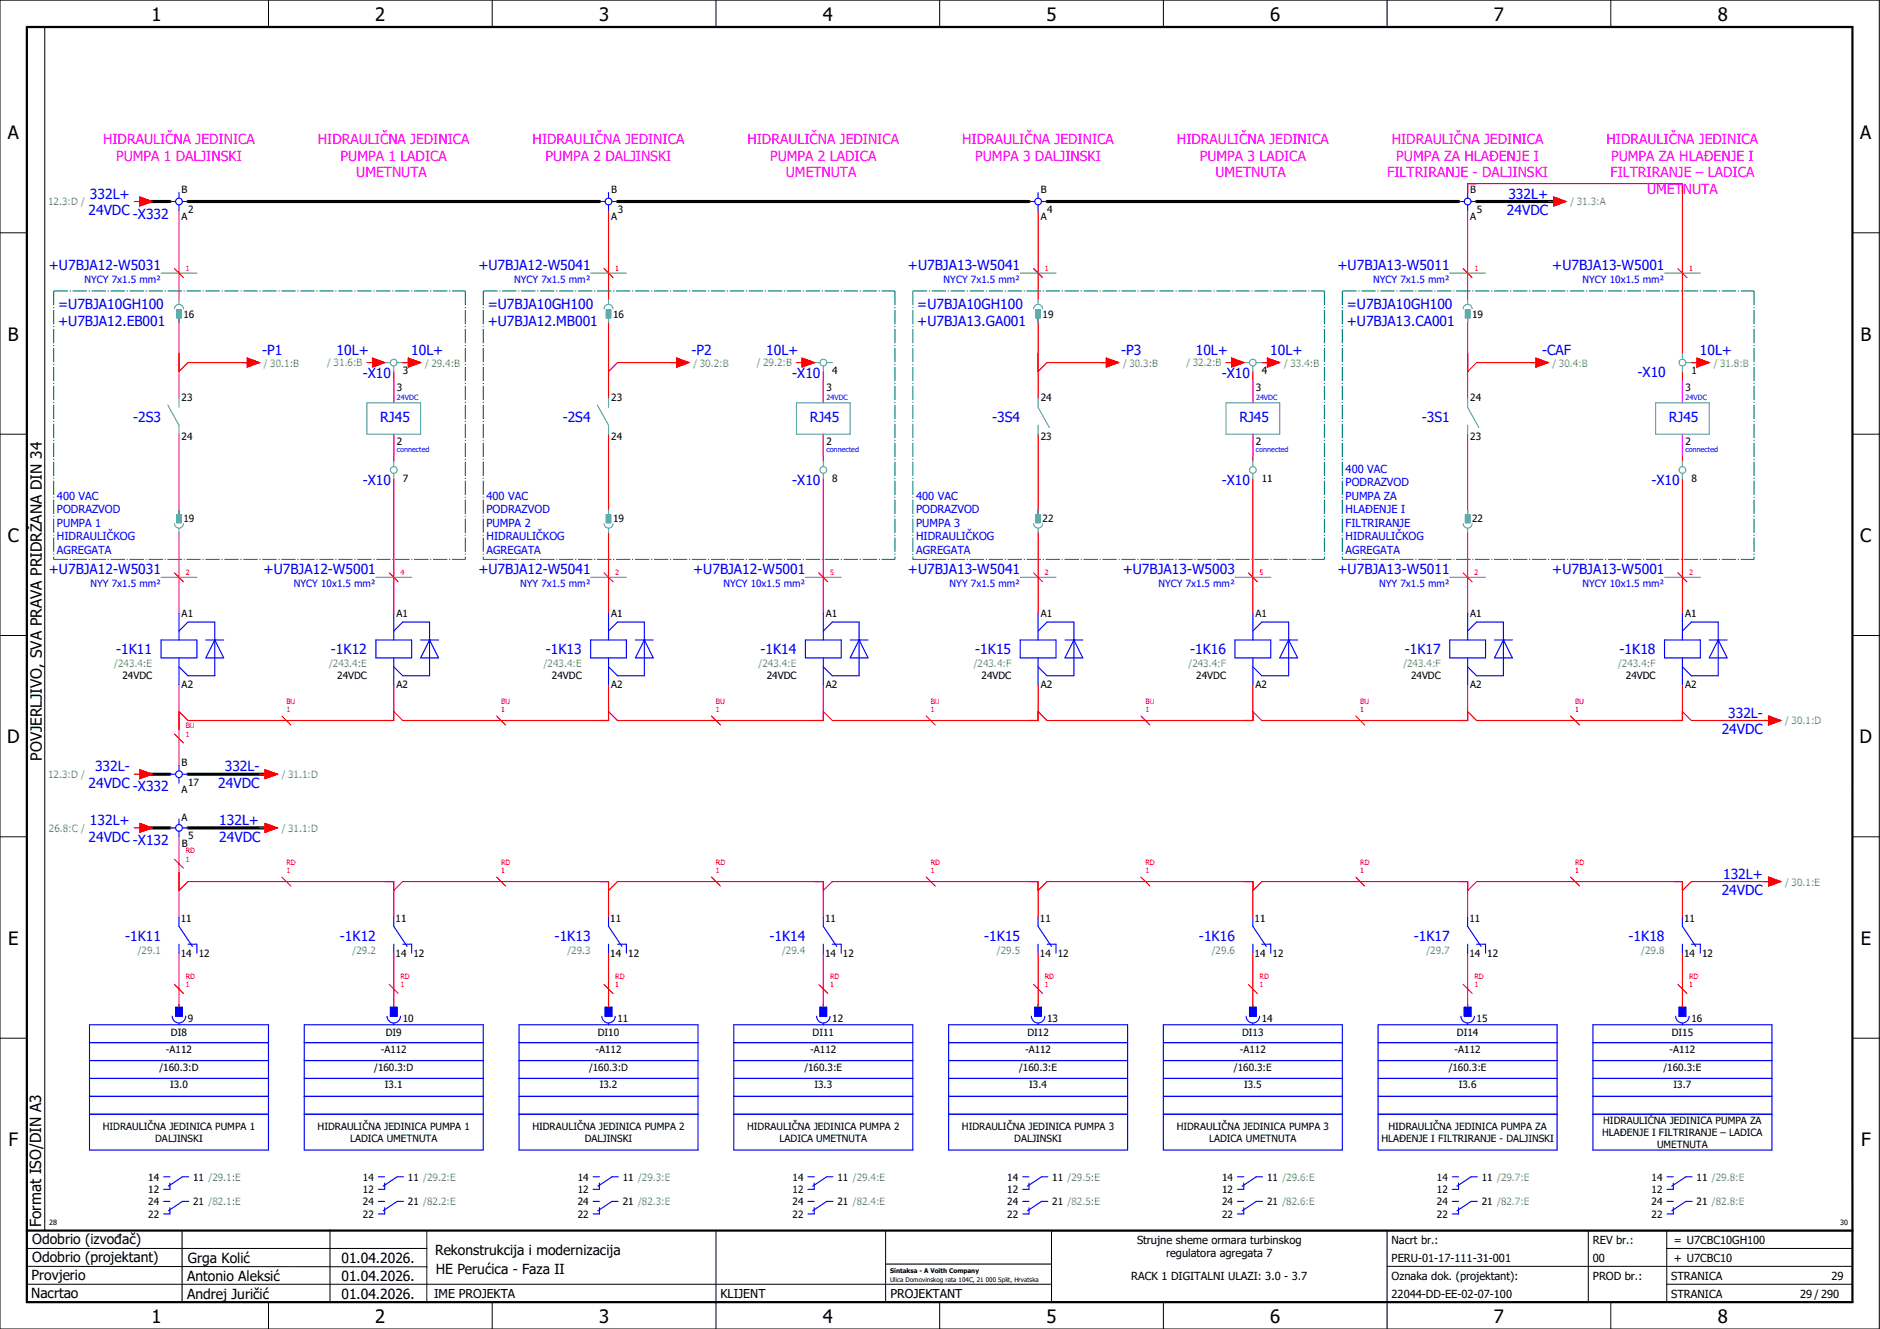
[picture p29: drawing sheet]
<svg xmlns="http://www.w3.org/2000/svg" width="420mm" height="297mm" viewBox="0 0 420 297" stroke-linecap="round" stroke-linejoin="round" font-family="sans-serif">
<defs><g id="words">
<g font-size="4.1">
<text x="33.9" y="4.7">1</text>
<text x="83.9" y="4.7">2</text>
<text x="133.9" y="4.7">3</text>
<text x="183.9" y="4.7">4</text>
<text x="233.9" y="4.7">5</text>
<text x="283.9" y="4.7">6</text>
<text x="333.9" y="4.7">7</text>
<text x="383.9" y="4.7">8</text>
<text x="1.8" y="31.2">A</text>
<text x="415.8" y="31.2">A</text>
<text x="1.8" y="76.2">B</text>
<text x="415.8" y="76.2">B</text>
<text x="1.8" y="121.2">C</text>
<text x="415.8" y="121.2">C</text>
<text x="1.6" y="166.2">D</text>
<text x="415.6" y="166.2">D</text>
<text x="1.8" y="211.2">E</text>
<text x="415.8" y="211.2">E</text>
<text x="1.9" y="256.2">F</text>
<text x="415.9" y="256.2">F</text>
<text x="33.9" y="295.7">1</text>
<text x="83.9" y="295.7">2</text>
<text x="133.9" y="295.7">3</text>
<text x="183.9" y="295.7">4</text>
<text x="233.9" y="295.7">5</text>
<text x="283.9" y="295.7">6</text>
<text x="333.9" y="295.7">7</text>
<text x="383.9" y="295.7">8</text>
</g>
<g font-size="3.4">
<text x="9.4" y="170" transform="rotate(-90 9.4 170)">POVJERLJIVO, SVA PRAVA PRIDRŽANA DIN 34</text>
<text x="9.2" y="274.3" transform="rotate(-90 9.2 274.3)">Format ISO/DIN A3</text>
</g>
<g font-size="3.1" fill="#f0f">
<text x="23" y="32.1">HIDRAULIČNA JEDINICA</text>
<text x="25.9" y="35.9">PUMPA 1 DALJINSKI</text>
<text x="71" y="32.1">HIDRAULIČNA JEDINICA</text>
<text x="76.1" y="35.9">PUMPA 1 LADICA</text>
<text x="119" y="32.1">HIDRAULIČNA JEDINICA</text>
<text x="121.9" y="35.9">PUMPA 2 DALJINSKI</text>
<text x="167" y="32.1">HIDRAULIČNA JEDINICA</text>
<text x="172.1" y="35.9">PUMPA 2 LADICA</text>
<text x="215" y="32.1">HIDRAULIČNA JEDINICA</text>
<text x="217.9" y="35.9">PUMPA 3 DALJINSKI</text>
<text x="263" y="32.1">HIDRAULIČNA JEDINICA</text>
<text x="268.1" y="35.9">PUMPA 3 LADICA</text>
<text x="311" y="32.1">HIDRAULIČNA JEDINICA</text>
<text x="312" y="35.9">PUMPA ZA HLAĐENJE I</text>
<text x="359" y="32.1">HIDRAULIČNA JEDINICA</text>
<text x="360" y="35.9">PUMPA ZA HLAĐENJE I</text>
<text x="79.6" y="39.6">UMETNUTA</text>
<text x="175.6" y="39.6">UMETNUTA</text>
<text x="271.6" y="39.6">UMETNUTA</text>
<text x="310" y="39.6">FILTRIRANJE - DALJINSKI</text>
<text x="359.9" y="39.6">FILTRIRANJE – LADICA</text>
<text x="368.1" y="43.4">UMETNUTA</text>
</g>
<g font-size="3.1" fill="#00f">
<text x="20.1" y="44.4">332L+</text>
<text x="337.1" y="44.4">332L+</text>
<text x="19.8" y="48.1">24VDC -X332</text>
<text x="336.8" y="48.1">24VDC</text>
<text x="10.9" y="60.4">+U7BJA12-W5031</text>
<text x="106.9" y="60.4">+U7BJA12-W5041</text>
<text x="202.9" y="60.4">+U7BJA13-W5041</text>
<text x="298.9" y="60.4">+U7BJA13-W5011</text>
<text x="346.9" y="60.4">+U7BJA13-W5001</text>
<text x="13" y="69.1">=U7BJA10GH100</text>
<text x="109" y="69.1">=U7BJA10GH100</text>
<text x="205" y="69.1">=U7BJA10GH100</text>
<text x="301" y="69.1">=U7BJA10GH100</text>
<text x="13" y="72.9">+U7BJA12.EB001</text>
<text x="109" y="72.9">+U7BJA12.MB001</text>
<text x="205" y="72.9">+U7BJA13.GA001</text>
<text x="301" y="72.9">+U7BJA13.CA001</text>
<text x="58.6" y="79.3">-P1</text>
<text x="75.2" y="79.3">10L+</text>
<text x="91.9" y="79.3">10L+</text>
<text x="154.6" y="79.3">-P2</text>
<text x="171.2" y="79.3">10L+</text>
<text x="250.6" y="79.3">-P3</text>
<text x="267.2" y="79.3">10L+</text>
<text x="283.9" y="79.3">10L+</text>
<text x="344.6" y="79.3">-CAF</text>
<text x="379.9" y="79.3">10L+</text>
<text x="81.1" y="84.5">-X10</text>
<text x="177.1" y="84.5">-X10</text>
<text x="273.1" y="84.5">-X10</text>
<text x="366" y="84.3">-X10</text>
<text x="29.8" y="94.3">-2S3</text>
<text x="85" y="94.4">RJ45</text>
<text x="125.8" y="94.3">-2S4</text>
<text x="181" y="94.4">RJ45</text>
<text x="221.8" y="94.3">-3S4</text>
<text x="277" y="94.4">RJ45</text>
<text x="317.8" y="94.3">-3S1</text>
<text x="373" y="94.4">RJ45</text>
<text x="81.1" y="108.5">-X10</text>
<text x="177.1" y="108.5">-X10</text>
<text x="273.1" y="108.5">-X10</text>
<text x="369.1" y="108.5">-X10</text>
<text x="10.9" y="128.4">+U7BJA12-W5031</text>
<text x="58.9" y="128.4">+U7BJA12-W5001</text>
<text x="106.9" y="128.4">+U7BJA12-W5041</text>
<text x="154.9" y="128.4">+U7BJA12-W5001</text>
<text x="202.9" y="128.4">+U7BJA13-W5041</text>
<text x="250.9" y="128.4">+U7BJA13-W5003</text>
<text x="298.9" y="128.4">+U7BJA13-W5011</text>
<text x="346.9" y="128.4">+U7BJA13-W5001</text>
<text x="26" y="146.3">-1K11</text>
<text x="74" y="146.3">-1K12</text>
<text x="122" y="146.3">-1K13</text>
<text x="170" y="146.3">-1K14</text>
<text x="218" y="146.3">-1K15</text>
<text x="266" y="146.3">-1K16</text>
<text x="314" y="146.3">-1K17</text>
<text x="362" y="146.3">-1K18</text>
<text x="386.2" y="160.4">332L-</text>
<text x="384.8" y="164.1">24VDC</text>
<text x="21.2" y="172.4">332L-</text>
<text x="50.2" y="172.4">332L-</text>
<text x="19.8" y="176.1">24VDC -X332</text>
<text x="48.8" y="176.1">24VDC</text>
<text x="20.1" y="184.4">132L+</text>
<text x="49" y="184.4">132L+</text>
<text x="19.8" y="188.1">24VDC -X132</text>
<text x="49" y="188.1">24VDC</text>
<text x="385.1" y="196.4">132L+</text>
<text x="384.8" y="200.1">24VDC</text>
<text x="28" y="210.3">-1K11</text>
<text x="76" y="210.3">-1K12</text>
<text x="124" y="210.3">-1K13</text>
<text x="172" y="210.3">-1K14</text>
<text x="220" y="210.3">-1K15</text>
<text x="268" y="210.3">-1K16</text>
<text x="316" y="210.3">-1K17</text>
<text x="364" y="210.3">-1K18</text>
</g>
<g font-size="3.1">
<text x="7.2" y="278.1">Odobrio (izvođač)</text>
<text x="97.2" y="280.5">Rekonstrukcija i modernizacija</text>
<text x="7.1" y="286.1">Provjerio</text>
<text x="7.2" y="282.1">Odobrio (projektant)</text>
<text x="41.8" y="286.2">Antonio Aleksić</text>
<text x="42" y="282.3">Grga Kolić</text>
<text x="76.3" y="282.3">01.04.2026.</text>
<text x="76.3" y="286.3">01.04.2026.</text>
<text x="97.4" y="284.8">HE Perućica - Faza II</text>
<text x="6.9" y="290">Nacrtao</text>
<text x="41.8" y="290.3">Andrej Juričić</text>
<text x="76.3" y="290.3">01.04.2026.</text>
</g>
<g font-size="2.7">
<text x="97" y="290.1">IME PROJEKTA</text>
<text x="161" y="290.1">KLIJENT</text>
<text x="199" y="290.1">PROJEKTANT</text>
</g>
<g font-size="2.5" fill="#00f">
<text x="300.7" y="105.7">400 VAC</text>
<text x="12.7" y="111.7">400 VAC</text>
<text x="108.7" y="111.7">400 VAC</text>
<text x="204.7" y="111.7">400 VAC</text>
<text x="300.7" y="108.7">PODRAZVOD</text>
<text x="300.7" y="111.7">PUMPA ZA</text>
<text x="12.7" y="114.7">PODRAZVOD</text>
<text x="12.7" y="117.7">PUMPA 1</text>
<text x="108.7" y="114.7">PODRAZVOD</text>
<text x="108.7" y="117.7">PUMPA 2</text>
<text x="204.7" y="114.7">PODRAZVOD</text>
<text x="204.7" y="117.7">PUMPA 3</text>
<text x="300.7" y="114.7">HLAĐENJE I</text>
<text x="300.7" y="117.7">FILTRIRANJE</text>
<text x="12.7" y="120.7">HIDRAULIČKOG</text>
<text x="12.7" y="123.7">AGREGATA</text>
<text x="108.7" y="120.7">HIDRAULIČKOG</text>
<text x="108.7" y="123.7">AGREGATA</text>
<text x="204.7" y="120.7">HIDRAULIČKOG</text>
<text x="204.7" y="123.7">AGREGATA</text>
<text x="300.7" y="120.7">HIDRAULIČKOG</text>
<text x="300.7" y="123.7">AGREGATA</text>
</g>
<g font-size="2.5">
<text x="254.1" y="278">Strujne sheme ormara turbinskog</text>
<text x="260.6" y="281">regulatora agregata 7</text>
<text x="311" y="278">Nacrt br.:</text>
<text x="356" y="278">REV br.:</text>
<text x="374.1" y="278">= U7CBC10GH100</text>
<text x="252.8" y="286">RACK 1 DIGITALNI ULAZI: 3.0 - 3.7</text>
<text x="311" y="286">Oznaka dok. (projektant):</text>
<text x="311" y="282">PERU-01-17-111-31-001</text>
<text x="356" y="286">PROD br.:</text>
<text x="356" y="282">00</text>
<text x="373.5" y="286">STRANICA</text>
<text x="374.1" y="282.1">+ U7CBC10</text>
<text x="409.3" y="286">29</text>
<text x="311" y="290">22044-DD-EE-02-07-100</text>
<text x="373.5" y="290">STRANICA</text>
<text x="402.3" y="290">29 / 290</text>
</g>
<g font-size="2.2" fill="#7ca552">
<text x="10.8" y="45.9">12.3:D /</text>
<text x="351" y="45.9">/ 31.3:A</text>
<text x="59" y="81.9">/ 30.1:B</text>
<text x="73.2" y="81.9">/ 31.6:B</text>
<text x="95" y="81.9">/ 29.4:B</text>
<text x="155" y="81.9">/ 30.2:B</text>
<text x="169.2" y="81.9">/ 29.2:B</text>
<text x="251" y="81.9">/ 30.3:B</text>
<text x="265.2" y="81.9">/ 32.2:B</text>
<text x="287" y="81.9">/ 33.4:B</text>
<text x="347" y="81.9">/ 30.4:B</text>
<text x="383" y="81.9">/ 31.8:B</text>
<text x="25.5" y="149.2">/243.4:E</text>
<text x="73.5" y="149.2">/243.4:E</text>
<text x="121.5" y="149.2">/243.4:E</text>
<text x="169.5" y="149.2">/243.4:E</text>
<text x="217.6" y="149.2">/243.4:F</text>
<text x="265.6" y="149.2">/243.4:F</text>
<text x="313.6" y="149.2">/243.4:F</text>
<text x="361.6" y="149.2">/243.4:F</text>
<text x="399" y="161.9">/ 30.1:D</text>
<text x="10.8" y="173.9">12.3:D /</text>
<text x="63" y="173.9">/ 31.1:D</text>
<text x="10.9" y="185.9">26.8:C /</text>
<text x="63" y="185.9">/ 31.1:D</text>
<text x="399" y="197.9">/ 30.1:E</text>
<text x="30.8" y="213.2">/29.1</text>
<text x="78.8" y="213.2">/29.2</text>
<text x="126.8" y="213.2">/29.3</text>
<text x="174.8" y="213.2">/29.4</text>
<text x="222.8" y="213.2">/29.5</text>
<text x="270.8" y="213.2">/29.6</text>
<text x="318.8" y="213.2">/29.7</text>
<text x="366.8" y="213.2">/29.8</text>
</g>
<g font-size="2.2">
<text x="40.6" y="43.2">B</text>
<text x="42.1" y="47.6">2</text>
<text x="136.6" y="43.2">B</text>
<text x="138.1" y="47.6">3</text>
<text x="232.6" y="43.2">B</text>
<text x="234.1" y="47.6">4</text>
<text x="328.6" y="43.2">B</text>
<text x="330.1" y="47.6">5</text>
<text x="40.6" y="49.2">A</text>
<text x="136.6" y="49.2">A</text>
<text x="232.6" y="49.2">A</text>
<text x="328.6" y="49.2">A</text>
<text x="41" y="71.1">16</text>
<text x="137" y="71.1">16</text>
<text x="233" y="71.1">19</text>
<text x="329" y="71.1">19</text>
<text x="90" y="83.7">3</text>
<text x="186" y="83.7">4</text>
<text x="282" y="83.7">4</text>
<text x="378" y="83.7">1</text>
<text x="40.6" y="89.6">23</text>
<text x="88.7" y="87.5">3</text>
<text x="136.6" y="89.6">23</text>
<text x="184.7" y="87.5">3</text>
<text x="232.6" y="89.6">24</text>
<text x="280.7" y="87.5">3</text>
<text x="328.6" y="89.6">24</text>
<text x="376.7" y="87.5">3</text>
<text x="40.6" y="98.3">24</text>
<text x="88.7" y="99.4">2</text>
<text x="136.6" y="98.3">24</text>
<text x="184.7" y="99.4">2</text>
<text x="232.6" y="98.3">23</text>
<text x="280.7" y="99.4">2</text>
<text x="328.6" y="98.3">23</text>
<text x="376.7" y="99.4">2</text>
<text x="90" y="107.7">7</text>
<text x="186" y="107.7">8</text>
<text x="282" y="107.7">11</text>
<text x="378" y="107.7">8</text>
<text x="41" y="116.7">19</text>
<text x="137" y="116.7">19</text>
<text x="233" y="116.7">22</text>
<text x="329" y="116.7">22</text>
<text x="40.6" y="138">A1</text>
<text x="88.6" y="138">A1</text>
<text x="136.6" y="138">A1</text>
<text x="184.6" y="138">A1</text>
<text x="232.6" y="138">A1</text>
<text x="280.6" y="138">A1</text>
<text x="328.6" y="138">A1</text>
<text x="376.6" y="138">A1</text>
<text x="27.4" y="151.9">24VDC</text>
<text x="40.6" y="153.9">A2</text>
<text x="75.4" y="151.9">24VDC</text>
<text x="88.6" y="153.9">A2</text>
<text x="123.4" y="151.9">24VDC</text>
<text x="136.6" y="153.9">A2</text>
<text x="171.4" y="151.9">24VDC</text>
<text x="184.6" y="153.9">A2</text>
<text x="219.4" y="151.9">24VDC</text>
<text x="232.6" y="153.9">A2</text>
<text x="267.4" y="151.9">24VDC</text>
<text x="280.6" y="153.9">A2</text>
<text x="315.4" y="151.9">24VDC</text>
<text x="328.6" y="153.9">A2</text>
<text x="363.4" y="151.9">24VDC</text>
<text x="376.6" y="153.9">A2</text>
<text x="40.6" y="171.2">B</text>
<text x="40.6" y="177.2">A</text>
<text x="42.1" y="175.6">17</text>
<text x="40.6" y="183.4">A</text>
<text x="40.6" y="189.3">B</text>
<text x="42.1" y="187.6">5</text>
<text x="40.4" y="206">11</text>
<text x="88.4" y="206">11</text>
<text x="136.4" y="206">11</text>
<text x="184.4" y="206">11</text>
<text x="232.4" y="206">11</text>
<text x="280.4" y="206">11</text>
<text x="328.4" y="206">11</text>
<text x="376.4" y="206">11</text>
<text x="40.4" y="213.9">14</text>
<text x="44.4" y="213.9">12</text>
<text x="88.4" y="213.9">14</text>
<text x="92.4" y="213.9">12</text>
<text x="136.4" y="213.9">14</text>
<text x="140.4" y="213.9">12</text>
<text x="184.4" y="213.9">14</text>
<text x="188.4" y="213.9">12</text>
<text x="232.4" y="213.9">14</text>
<text x="236.4" y="213.9">12</text>
<text x="280.4" y="213.9">14</text>
<text x="284.4" y="213.9">12</text>
<text x="328.4" y="213.9">14</text>
<text x="332.4" y="213.9">12</text>
<text x="376.4" y="213.9">14</text>
<text x="380.4" y="213.9">12</text>
<text x="38.2" y="231.5">DI8</text>
<text x="42" y="228.4">9</text>
<text x="86.2" y="231.5">DI9</text>
<text x="90" y="228.4">10</text>
<text x="133.6" y="231.5">DI10</text>
<text x="138" y="228.4">11</text>
<text x="181.6" y="231.5">DI11</text>
<text x="186" y="228.4">12</text>
<text x="229.6" y="231.5">DI12</text>
<text x="234" y="228.4">13</text>
<text x="277.6" y="231.5">DI13</text>
<text x="282" y="228.4">14</text>
<text x="325.6" y="231.5">DI14</text>
<text x="330" y="228.4">15</text>
<text x="373.6" y="231.5">DI15</text>
<text x="378" y="228.4">16</text>
<text x="35.6" y="239.3">/160.3:D</text>
<text x="37.1" y="235.3">-A112</text>
<text x="83.6" y="239.3">/160.3:D</text>
<text x="85.1" y="235.3">-A112</text>
<text x="131.6" y="239.3">/160.3:D</text>
<text x="133.1" y="235.3">-A112</text>
<text x="179.8" y="239.3">/160.3:E</text>
<text x="181.1" y="235.3">-A112</text>
<text x="227.8" y="239.3">/160.3:E</text>
<text x="229.1" y="235.3">-A112</text>
<text x="275.8" y="239.3">/160.3:E</text>
<text x="277.1" y="235.3">-A112</text>
<text x="323.8" y="239.3">/160.3:E</text>
<text x="325.1" y="235.3">-A112</text>
<text x="371.8" y="239.3">/160.3:E</text>
<text x="373.1" y="235.3">-A112</text>
<text x="38" y="243.3">I3.0</text>
<text x="86" y="243.3">I3.1</text>
<text x="134" y="243.3">I3.2</text>
<text x="182" y="243.3">I3.3</text>
<text x="230" y="243.3">I3.4</text>
<text x="278" y="243.3">I3.5</text>
<text x="326" y="243.3">I3.6</text>
<text x="374" y="243.3">I3.7</text>
<text x="358.3" y="251.2">HIDRAULIČNA JEDINICA PUMPA ZA</text>
<text x="23" y="252.6">HIDRAULIČNA JEDINICA PUMPA 1</text>
<text x="34.7" y="255.3">DALJINSKI</text>
<text x="71" y="252.6">HIDRAULIČNA JEDINICA PUMPA 1</text>
<text x="78.2" y="255.3">LADICA UMETNUTA</text>
<text x="119" y="252.6">HIDRAULIČNA JEDINICA PUMPA 2</text>
<text x="130.7" y="255.3">DALJINSKI</text>
<text x="167" y="252.6">HIDRAULIČNA JEDINICA PUMPA 2</text>
<text x="174.2" y="255.3">LADICA UMETNUTA</text>
<text x="215" y="252.6">HIDRAULIČNA JEDINICA PUMPA 3</text>
<text x="226.7" y="255.3">DALJINSKI</text>
<text x="263" y="252.6">HIDRAULIČNA JEDINICA PUMPA 3</text>
<text x="270.2" y="255.3">LADICA UMETNUTA</text>
<text x="308.7" y="255.3">HLAĐENJE I FILTRIRANJE - DALJINSKI</text>
<text x="310.3" y="252.6">HIDRAULIČNA JEDINICA PUMPA ZA</text>
<text x="358.1" y="253.9">HLAĐENJE I FILTRIRANJE – LADICA</text>
<text x="370.3" y="256.6">UMETNUTA</text>
<text x="33.1" y="263.9">14</text>
<text x="43.2" y="263.9">11 /29.1:E</text>
<text x="81.1" y="263.9">14</text>
<text x="91.2" y="263.9">11 /29.2:E</text>
<text x="129.1" y="263.9">14</text>
<text x="139.2" y="263.9">11 /29.3:E</text>
<text x="177.1" y="263.9">14</text>
<text x="187.2" y="263.9">11 /29.4:E</text>
<text x="225.1" y="263.9">14</text>
<text x="235.2" y="263.9">11 /29.5:E</text>
<text x="273.1" y="263.9">14</text>
<text x="283.2" y="263.9">11 /29.6:E</text>
<text x="321.1" y="263.9">14</text>
<text x="331.2" y="263.9">11 /29.7:E</text>
<text x="369.1" y="263.9">14</text>
<text x="379.2" y="263.9">11 /29.8:E</text>
<text x="33.1" y="266.7">12</text>
<text x="33.1" y="269.4">24</text>
<text x="43.2" y="269.4">21 /82.1:E</text>
<text x="81.1" y="266.7">12</text>
<text x="81.1" y="269.4">24</text>
<text x="91.2" y="269.4">21 /82.2:E</text>
<text x="129.1" y="266.7">12</text>
<text x="129.1" y="269.4">24</text>
<text x="139.2" y="269.4">21 /82.3:E</text>
<text x="177.1" y="266.7">12</text>
<text x="177.1" y="269.4">24</text>
<text x="187.2" y="269.4">21 /82.4:E</text>
<text x="225.1" y="266.7">12</text>
<text x="225.1" y="269.4">24</text>
<text x="235.2" y="269.4">21 /82.5:E</text>
<text x="273.1" y="266.7">12</text>
<text x="273.1" y="269.4">24</text>
<text x="283.2" y="269.4">21 /82.6:E</text>
<text x="321.1" y="266.7">12</text>
<text x="321.1" y="269.4">24</text>
<text x="331.2" y="269.4">21 /82.7:E</text>
<text x="369.1" y="266.7">12</text>
<text x="369.1" y="269.4">24</text>
<text x="379.2" y="269.4">21 /82.8:E</text>
<text x="33.1" y="272.2">22</text>
<text x="81.1" y="272.2">22</text>
<text x="129.1" y="272.2">22</text>
<text x="177.1" y="272.2">22</text>
<text x="225.1" y="272.2">22</text>
<text x="273.1" y="272.2">22</text>
<text x="321.1" y="272.2">22</text>
<text x="369.1" y="272.2">22</text>
</g>
<g font-size="2.2" fill="#00f">
<text x="18.9" y="63.3">NYCY 7x1.5 mm²</text>
<text x="114.9" y="63.3">NYCY 7x1.5 mm²</text>
<text x="210.9" y="63.3">NYCY 7x1.5 mm²</text>
<text x="306.9" y="63.3">NYCY 7x1.5 mm²</text>
<text x="353.7" y="63.3">NYCY 10x1.5 mm²</text>
<text x="20.2" y="131.3">NYY 7x1.5 mm²</text>
<text x="65.7" y="131.3">NYCY 10x1.5 mm²</text>
<text x="116.2" y="131.3">NYY 7x1.5 mm²</text>
<text x="161.7" y="131.3">NYCY 10x1.5 mm²</text>
<text x="212.2" y="131.3">NYY 7x1.5 mm²</text>
<text x="258.9" y="131.3">NYCY 7x1.5 mm²</text>
<text x="308.2" y="131.3">NYY 7x1.5 mm²</text>
<text x="353.7" y="131.3">NYCY 10x1.5 mm²</text>
</g>
<g font-size="1.6" fill="#f00">
<text x="41.5" y="60.5">1</text>
<text x="137.5" y="60.5">1</text>
<text x="233.5" y="60.5">1</text>
<text x="329.5" y="60.5">1</text>
<text x="377.5" y="60.5">1</text>
<text x="41.5" y="128.5">2</text>
<text x="89.5" y="128.5">4</text>
<text x="137.5" y="128.5">2</text>
<text x="185.5" y="128.5">5</text>
<text x="233.5" y="128.5">2</text>
<text x="281.5" y="128.5">5</text>
<text x="329.5" y="128.5">2</text>
<text x="377.5" y="128.5">2</text>
<text x="64" y="159.2">1</text>
<text x="64" y="157.3">BU</text>
<text x="112" y="159.2">1</text>
<text x="112" y="157.3">BU</text>
<text x="160" y="159.2">1</text>
<text x="160" y="157.3">BU</text>
<text x="208" y="159.2">1</text>
<text x="208" y="157.3">BU</text>
<text x="256" y="159.2">1</text>
<text x="256" y="157.3">BU</text>
<text x="304" y="159.2">1</text>
<text x="304" y="157.3">BU</text>
<text x="352" y="159.2">1</text>
<text x="352" y="157.3">BU</text>
<text x="41.5" y="164.7">1</text>
<text x="41.5" y="162.8">BU</text>
<text x="41.5" y="190.8">RD</text>
<text x="41.5" y="192.7">1</text>
<text x="64" y="195.2">1</text>
<text x="64" y="193.3">RD</text>
<text x="112" y="195.2">1</text>
<text x="112" y="193.3">RD</text>
<text x="160" y="195.2">1</text>
<text x="160" y="193.3">RD</text>
<text x="208" y="195.2">1</text>
<text x="208" y="193.3">RD</text>
<text x="256" y="195.2">1</text>
<text x="256" y="193.3">RD</text>
<text x="304" y="195.2">1</text>
<text x="304" y="193.3">RD</text>
<text x="352" y="195.2">1</text>
<text x="352" y="193.3">RD</text>
<text x="41.5" y="220.7">1</text>
<text x="41.5" y="218.8">RD</text>
<text x="89.5" y="220.7">1</text>
<text x="89.5" y="218.8">RD</text>
<text x="137.5" y="220.7">1</text>
<text x="137.5" y="218.8">RD</text>
<text x="185.5" y="220.7">1</text>
<text x="185.5" y="218.8">RD</text>
<text x="233.5" y="220.7">1</text>
<text x="233.5" y="218.8">RD</text>
<text x="281.5" y="220.7">1</text>
<text x="281.5" y="218.8">RD</text>
<text x="329.5" y="220.7">1</text>
<text x="329.5" y="218.8">RD</text>
<text x="377.5" y="220.7">1</text>
<text x="377.5" y="218.8">RD</text>
</g>
<g font-size="1.6" fill="#00f">
<text x="88.7" y="89.5">24VDC</text>
<text x="184.7" y="89.5">24VDC</text>
<text x="280.7" y="89.5">24VDC</text>
<text x="376.7" y="89.5">24VDC</text>
<text x="88.7" y="101">connected</text>
<text x="184.7" y="101">connected</text>
<text x="280.7" y="101">connected</text>
<text x="376.7" y="101">connected</text>
</g>
<g font-size="1.6">
<text x="11" y="273.7">28</text>
<text x="411.2" y="273.7">30</text>
</g>
<g font-size="1.4">
<text x="198.9" y="284.4">Sintaksa - A Voith Company</text>
<text x="198.9" y="286.4">Ulica Domovinskog rata 104C, 21 000 Split, Hrvatska</text>
</g>
</g></defs>
<g fill="none" stroke="#000" stroke-width=".22">
<path d="M0 0h420v297h-420zM10 6v269M60 0v6M110 0v6M160 0v6M210 0v6M260 0v6M310 0v6M360 0v6M0 52h6M414 52h6M0 97h6"/>
<path d="M414 97h6M0 142h6M414 142h6M414 176.3v87.4M0 187h6M414 187h6M0 232h6M414 232h6M6 279h89.4M40.7 275v16M73.7 274.9v16M95.4 275.1v16"/>
<path d="M160 275v22M197.9 275.1v16M310 275v22M355 275v16M372.5 279h41.5M372.5 275v16M414 275h-179v16M6 283l89.4 .1M6 287h229M60 291v6M110 291v6M197.9 282.5h37.1"/>
<path d="M210 291v6M260 291v6M310 283h104M360 291v6M372.5 287h41.5"/>
</g>
<path d="M6 6h408v285h-408zM6 275h408" fill="none" stroke="#000" stroke-width=".5"/>
<g fill="none" stroke="#f00" stroke-width=".25">
<path d="M30 45h1.3M31.3 44l2.7 1-2.7 1zM40 47v20M136 47v20M232 47v20M328 43v-2h48v38M328 47v20M346 45h1.3M347.3 44l2.7 1-2.7 1zM39 60l2 2M40 71v18M135 60l2 2"/>
<path d="M136 71v18M231 60l2 2M232 71v18M327 60l2 2M328 71v18M375 60l2 2M40 97v18M55.2 80l2.8 1-2.8 1zM56 81h-14l-2 2M82 81h1.2M83.2 80l2.8 1-2.8 1zM84 81h2"/>
<path d="M88 83v7M88 97v6M90 81h2M91.2 80l2.8 1-2.8 1zM136 97v18M151.2 80l2.8 1-2.8 1zM152 81h-14l-2 2M178 81h1.2M179.2 80l2.8 1-2.8 1zM180 81h2M184 83v7M184 97v6"/>
<path d="M232 97v18M247.2 80l2.8 1-2.8 1zM248 81h-14l-2 2M274 81h1.2M275.2 80l2.8 1-2.8 1zM276 81h2M280 83v7M280 97v6M282 81h2M283.2 80l2.8 1-2.8 1zM328 97v18M343.2 80l2.8 1-2.8 1z"/>
<path d="M344 81h-14l-2 2M376 83v7M376 97v6M378 81h2M379.3 80l2.7 1-2.7 1zM40 119v18M88 107v30M136 119v18M184 107v30M232 119v18M280 107v30M328 119v18"/>
<path d="M376 107v30M39 128l2 2M87 128l2 2M135 128l2 2M183 128l2 2M231 128l2 2M279 128l2 2M327 128l2 2M375 128l2 2M40 153v18M88 153v8h-46l-2-2M136 153v8h-46l-2-2"/>
<path d="M184 153v8h-46l-2-2M232 153v8h-46l-2-2M280 153v8h-46l-2-2M328 153v8h-46l-2-2M376 153v8h-46l-2-2M376 159l2 2h18M30 173h1.3M31.3 172l2.7 1-2.7 1zM39 164l2 2M58 173h1.3M59.3 172l2.7 1-2.7 1zM63 160l2 2"/>
<path d="M111 160l2 2M159 160l2 2M207 160l2 2M255 160l2 2M303 160l2 2M351 160l2 2M395.2 160l2.8 1-2.8 1zM30 185h1.3M31.3 184l2.7 1-2.7 1zM39 192l2 2M40 199l2-2h46v8M40 187v18"/>
<path d="M58 185h1.3M59.3 184l2.7 1-2.7 1zM63 196l2 2M88 199l2-2h46v8M111 196l2 2M136 199l2-2h46v8M159 196l2 2M184 199l2-2h46v8M207 196l2 2M232 199l2-2h46v8M255 196l2 2M280 199l2-2h46v8"/>
<path d="M303 196l2 2M328 199l2-2h46v8M351 196l2 2M395.2 196l2.8 1-2.8 1zM396 197h-18l-2 2M40 213v12M88 213v12M136 213v12M184 213v12M232 213v12M280 213v12M328 213v12"/>
<path d="M376 213v12M39 220l2 2M87 220l2 2M135 220l2 2M183 220l2 2M231 220l2 2M279 220l2 2M327 220l2 2M375 220l2 2"/>
</g>
<path d="M32 45h6M42 45h92M138 45h92M234 45h92M330 45h18M32 173h6M42 173h18M32 185h6M42 185h18" fill="none" stroke="#000" stroke-width=".7"/>
<path d="M88 85v5M88 97v5M184 85v5M184 97v5M280 85v5M280 97v5M376 85v5M376 97v5" fill="none" stroke="#f0f" stroke-width=".25"/>
<g fill="none" stroke="#52a5a5" stroke-width=".25">
<path d="M36 61h8M39 69a1 1 0 0 1 1-1 1 1 0 0 1 1 1M39.5 69.2h1v1.8h-1zM40 67v1M40 71v1M132 61h8M135 69a1 1 0 0 1 1-1 1 1 0 0 1 1 1M135.5 69.2h1v1.8h-1zM136 67v1M136 71v1M228 61h8M231 69a1 1 0 0 1 1-1 1 1 0 0 1 1 1"/>
<path d="M231.5 69.2h1v1.8h-1zM232 67v1M232 71v1M324 61h8M327 69a1 1 0 0 1 1-1 1 1 0 0 1 1 1M327.5 69.2h1v1.8h-1zM328 67v1M328 71v1M372 61h8M376 79v1.3M37.5 90.5l2.5 4.5v2M40 89v2"/>
<path d="M82 90h12v7h-12zM86 81h1.3M88 81.8v1.2M88.8 81h1.2M133.5 90.5l2.5 4.5v2M136 89v2M178 90h12v7h-12zM182 81h1.3M184 81.8v1.2M184.8 81h1.2M232 89v2l2.5 4.5M232 95v2"/>
<path d="M274 90h12v7h-12zM278 81h1.3M280 81.8v1.2M280.8 81h1.2M328 89v2l2.5 4.5M328 95v2M370 90h12v7h-12zM376 81.8v1.2M376.7 81h1.3M39 117a1 1 0 0 0 1 1 1 1 0 0 0 1-1M39.5 115h1v1.8h-1zM40 114v1"/>
<path d="M40 118v1M88 103v1.3M88 105.8v1.2M135 117a1 1 0 0 0 1 1 1 1 0 0 0 1-1M135.5 115h1v1.8h-1zM136 114v1M136 118v1M184 103v1.3M184 105.8v1.2M231 117a1 1 0 0 0 1 1 1 1 0 0 0 1-1M231.5 115h1v1.8h-1zM232 114v1"/>
<path d="M232 118v1M280 103v1.3M280 105.8v1.2M327 117a1 1 0 0 0 1 1 1 1 0 0 0 1-1M327.5 115h1v1.8h-1zM328 114v1M328 118v1M376 103v1.3M376 105.8v1.2M36 129h8M84 129h8M132 129h8"/>
<path d="M180 129h8M228 129h8M276 129h8M324 129h8M372 129h8"/>
<circle cx="88" cy="81" r=".75"/>
<circle cx="184" cy="81" r=".75"/>
<circle cx="280" cy="81" r=".75"/>
<circle cx="376" cy="81" r=".75"/>
<circle cx="88" cy="105" r=".75"/>
<circle cx="184" cy="105" r=".75"/>
<circle cx="280" cy="105" r=".75"/>
<circle cx="376" cy="105" r=".75"/>
</g>
<g fill="none" stroke="#00f" stroke-width=".25">
<path d="M38 45h1.3M40 43v1.3M40 45.8v1.2M40.8 45h1.2M134 45h1.3M136 43v1.3M136 45.8v1.2M136.8 45h1.2M230 45h1.3M232 43v1.3M232 45.8v1.2M232.8 45h1.2"/>
<path d="M326 45h1.3M328 43v1.3M328 45.8v1.2M328.8 45h1.2M40 137v6M88 137v6M136 137v6M184 137v6M232 137v6M280 137v6M328 137v6M376 137v6"/>
<path d="M36 143h8v4h-8zM40 147v6M40 141l2-2h6v12h-6l-2-2M46 143h4M48 143h.1M48 143l2 4h-4zM84 143h8v4h-8zM88 147v6M88 141l2-2h6v12h-6l-2-2M94 143h4M96 143h.1M96 143l2 4h-4z"/>
<path d="M132 143h8v4h-8zM136 147v6M136 141l2-2h6v12h-6l-2-2M142 143h4M144 143h.1M144 143l2 4h-4zM180 143h8v4h-8zM184 147v6M184 141l2-2h6v12h-6l-2-2M190 143h4M192 143h.1M192 143l2 4h-4z"/>
<path d="M228 143h8v4h-8zM232 147v6M232 141l2-2h6v12h-6l-2-2M238 143h4M240 143h.1M240 143l2 4h-4zM276 143h8v4h-8zM280 147v6M280 141l2-2h6v12h-6l-2-2M286 143h4M288 143h.1M288 143l2 4h-4z"/>
<path d="M324 143h8v4h-8zM328 147v6M328 141l2-2h6v12h-6l-2-2M334 143h4M336 143h.1M336 143l2 4h-4zM372 143h8v4h-8zM376 147v6M376 141l2-2h6v12h-6l-2-2M382 143h4M384 143h.1M384 143l2 4h-4z"/>
<path d="M38 173h1.3M40 171v1.3M40 173.8v1.2M40.8 173h1.2M38 185h1.3M40 183v1.3M40 185.8v1.2M40.8 185h1.2M40 205v2l3 4.5M40 211v2M42 211h2v2M88 205v2l3 4.5"/>
<path d="M88 211v2M90 211h2v2M136 205v2l3 4.5M136 211v2M138 211h2v2M184 205v2l3 4.5M184 211v2M186 211h2v2M232 205v2l3 4.5M232 211v2M234 211h2v2M280 205v2l3 4.5"/>
<path d="M280 211v2M282 211h2v2M328 205v2l3 4.5M328 211v2M330 211h2v2M376 205v2l3 4.5M376 211v2M378 211h2v2M20 237h40M20 229h40v28h-40zM20 233h40M38.5 227.1a1.5 1.5 0 0 0 1.5 1.5 1.5 1.5 0 0 0 1.5-1.5"/>
<path d="M39.3 225.1h1.5v2h-1.5zM40 228.7v.3M68 237h40M68 233h40M68 229h40v28h-40zM86.5 227.1a1.5 1.5 0 0 0 1.5 1.5 1.5 1.5 0 0 0 1.5-1.5M87.3 225.1h1.5v2h-1.5zM88 228.7v.3M116 237h40M116 233h40M116 229h40v28h-40zM134.5 227.1a1.5 1.5 0 0 0 1.5 1.5 1.5 1.5 0 0 0 1.5-1.5"/>
<path d="M135.3 225.1h1.5v2h-1.5zM136 228.7v.3M164 237h40M164 233h40M164 229h40v28h-40zM182.5 227.1a1.5 1.5 0 0 0 1.5 1.5 1.5 1.5 0 0 0 1.5-1.5M183.3 225.1h1.5v2h-1.5zM184 228.7v.3M212 237h40M212 233h40M212 229h40v28h-40zM230.5 227.1a1.5 1.5 0 0 0 1.5 1.5 1.5 1.5 0 0 0 1.5-1.5"/>
<path d="M231.3 225.1h1.5v2h-1.5zM232 228.7v.3M260 237h40M260 233h40M260 229h40v28h-40zM278.5 227.1a1.5 1.5 0 0 0 1.5 1.5 1.5 1.5 0 0 0 1.5-1.5M279.3 225.1h1.5v2h-1.5zM280 228.7v.3M308 237h40M308 233h40M308 229h40v28h-40zM326.5 227.1a1.5 1.5 0 0 0 1.5 1.5 1.5 1.5 0 0 0 1.5-1.5"/>
<path d="M327.3 225.1h1.5v2h-1.5zM328 228.7v.3M356 237h40M356 233h40M356 229h40v28h-40zM374.5 227.1a1.5 1.5 0 0 0 1.5 1.5 1.5 1.5 0 0 0 1.5-1.5M375.2 225.1h1.5v2h-1.5zM376 228.7v.3M20 249h40M20 245h40M20 241h40M68 249h40"/>
<path d="M68 245h40M68 241h40M116 249h40M116 245h40M116 241h40M164 249h40M164 245h40M164 241h40M212 249h40M212 245h40M212 241h40M260 249h40"/>
<path d="M260 245h40M260 241h40M308 249h40M308 245h40M308 241h40M356 249h40M356 245h40M356 241h40M36.6 263h1.4M36.6 268.5h1.4M38 264.4v1.4h-1.4M38 269.9v1.4h-1.4"/>
<path d="M42.2 263h-1.4l-3.2 2.1M42.2 268.5h-1.4l-3.2 2.1M84.6 263h1.4M84.6 268.5h1.4M86 264.4v1.4h-1.4M86 269.9v1.4h-1.4M90.2 263h-1.4l-3.2 2.1M90.2 268.5h-1.4l-3.2 2.1M132.6 263h1.4M132.6 268.5h1.4M134 264.4v1.4h-1.4M134 269.9v1.4h-1.4"/>
<path d="M138.2 263h-1.4l-3.2 2.1M138.2 268.5h-1.4l-3.2 2.1M180.6 263h1.4M180.6 268.5h1.4M182 264.4v1.4h-1.4M182 269.9v1.4h-1.4M186.2 263h-1.4l-3.2 2.1M186.2 268.5h-1.4l-3.2 2.1M228.6 263h1.4M228.6 268.5h1.4M230 264.4v1.4h-1.4M230 269.9v1.4h-1.4"/>
<path d="M234.2 263h-1.4l-3.2 2.1M234.2 268.5h-1.4l-3.2 2.1M276.6 263h1.4M276.6 268.5h1.4M278 264.4v1.4h-1.4M278 269.9v1.4h-1.4M282.2 263h-1.4l-3.2 2.1M282.2 268.5h-1.4l-3.2 2.1M324.6 263h1.4M324.6 268.5h1.4M326 264.4v1.4h-1.4M326 269.9v1.4h-1.4"/>
<path d="M330.2 263h-1.4l-3.2 2.1M330.2 268.5h-1.4l-3.2 2.1M372.6 263h1.4M372.6 268.5h1.4M374 264.4v1.4h-1.4M374 269.9v1.4h-1.4M378.2 263h-1.4l-3.2 2.1M378.2 268.5h-1.4l-3.2 2.1"/>
<circle cx="40" cy="45" r=".75"/>
<circle cx="136" cy="45" r=".75"/>
<circle cx="232" cy="45" r=".75"/>
<circle cx="328" cy="45" r=".75"/>
<circle cx="40" cy="173" r=".75"/>
<circle cx="40" cy="185" r=".75"/>
</g>
<g fill="#00f" stroke="#00f" stroke-width=".22">
<path d="M39.3 225.1h1.5v2h-1.5z"/>
<path d="M87.3 225.1h1.5v2h-1.5z"/>
<path d="M135.3 225.1h1.5v2h-1.5z"/>
<path d="M183.3 225.1h1.5v2h-1.5z"/>
<path d="M231.3 225.1h1.5v2h-1.5z"/>
<path d="M279.3 225.1h1.5v2h-1.5z"/>
<path d="M327.3 225.1h1.5v2h-1.5z"/>
<path d="M375.2 225.1h1.5v2h-1.5z"/>
</g>
<g fill="#f00" stroke="#f00" stroke-width=".22">
<path d="M283.2 80l2.8 1-2.8 1z"/>
<path d="M31.3 44l2.7 1-2.7 1z"/>
<path d="M347.3 44l2.7 1-2.7 1z"/>
<path d="M59.3 184l2.7 1-2.7 1z"/>
<path d="M31.3 184l2.7 1-2.7 1z"/>
<path d="M31.3 172l2.7 1-2.7 1z"/>
<path d="M395.2 160l2.8 1-2.8 1z"/>
<path d="M59.3 172l2.7 1-2.7 1z"/>
<path d="M395.2 196l2.8 1-2.8 1z"/>
<path d="M55.2 80l2.8 1-2.8 1z"/>
<path d="M151.2 80l2.8 1-2.8 1z"/>
<path d="M247.2 80l2.8 1-2.8 1z"/>
<path d="M343.2 80l2.8 1-2.8 1z"/>
<path d="M91.2 80l2.8 1-2.8 1z"/>
<path d="M83.2 80l2.8 1-2.8 1z"/>
<path d="M179.2 80l2.8 1-2.8 1z"/>
<path d="M379.3 80l2.7 1-2.7 1z"/>
<path d="M275.2 80l2.8 1-2.8 1z"/>
</g>
<g fill="#52a5a5" stroke="#52a5a5" stroke-width=".22">
<path d="M39.5 69.2h1v1.8h-1z"/>
<path d="M39.5 115h1v1.8h-1z"/>
<path d="M135.5 69.2h1v1.8h-1z"/>
<path d="M135.5 115h1v1.8h-1z"/>
<path d="M231.5 69.2h1v1.8h-1z"/>
<path d="M231.5 115h1v1.8h-1z"/>
<path d="M327.5 115h1v1.8h-1z"/>
<path d="M327.5 69.2h1v1.8h-1z"/>
</g>
<g fill="none" stroke="#007f7f" stroke-width=".25" stroke-dasharray="3.2 .4 .3 .4" stroke-linecap="butt">
<path d="M12 65h92M12 65v60M104 65v60M108 65h92M108 65v60M200 65v60M204 65h92M204 65v60M296 65v60M300 65h92M300 65v60M392 65v60"/>
<path d="M12 125h92M108 125h92M204 125h92M300 125h92"/>
</g>
<use href="#words"/>
</svg>
